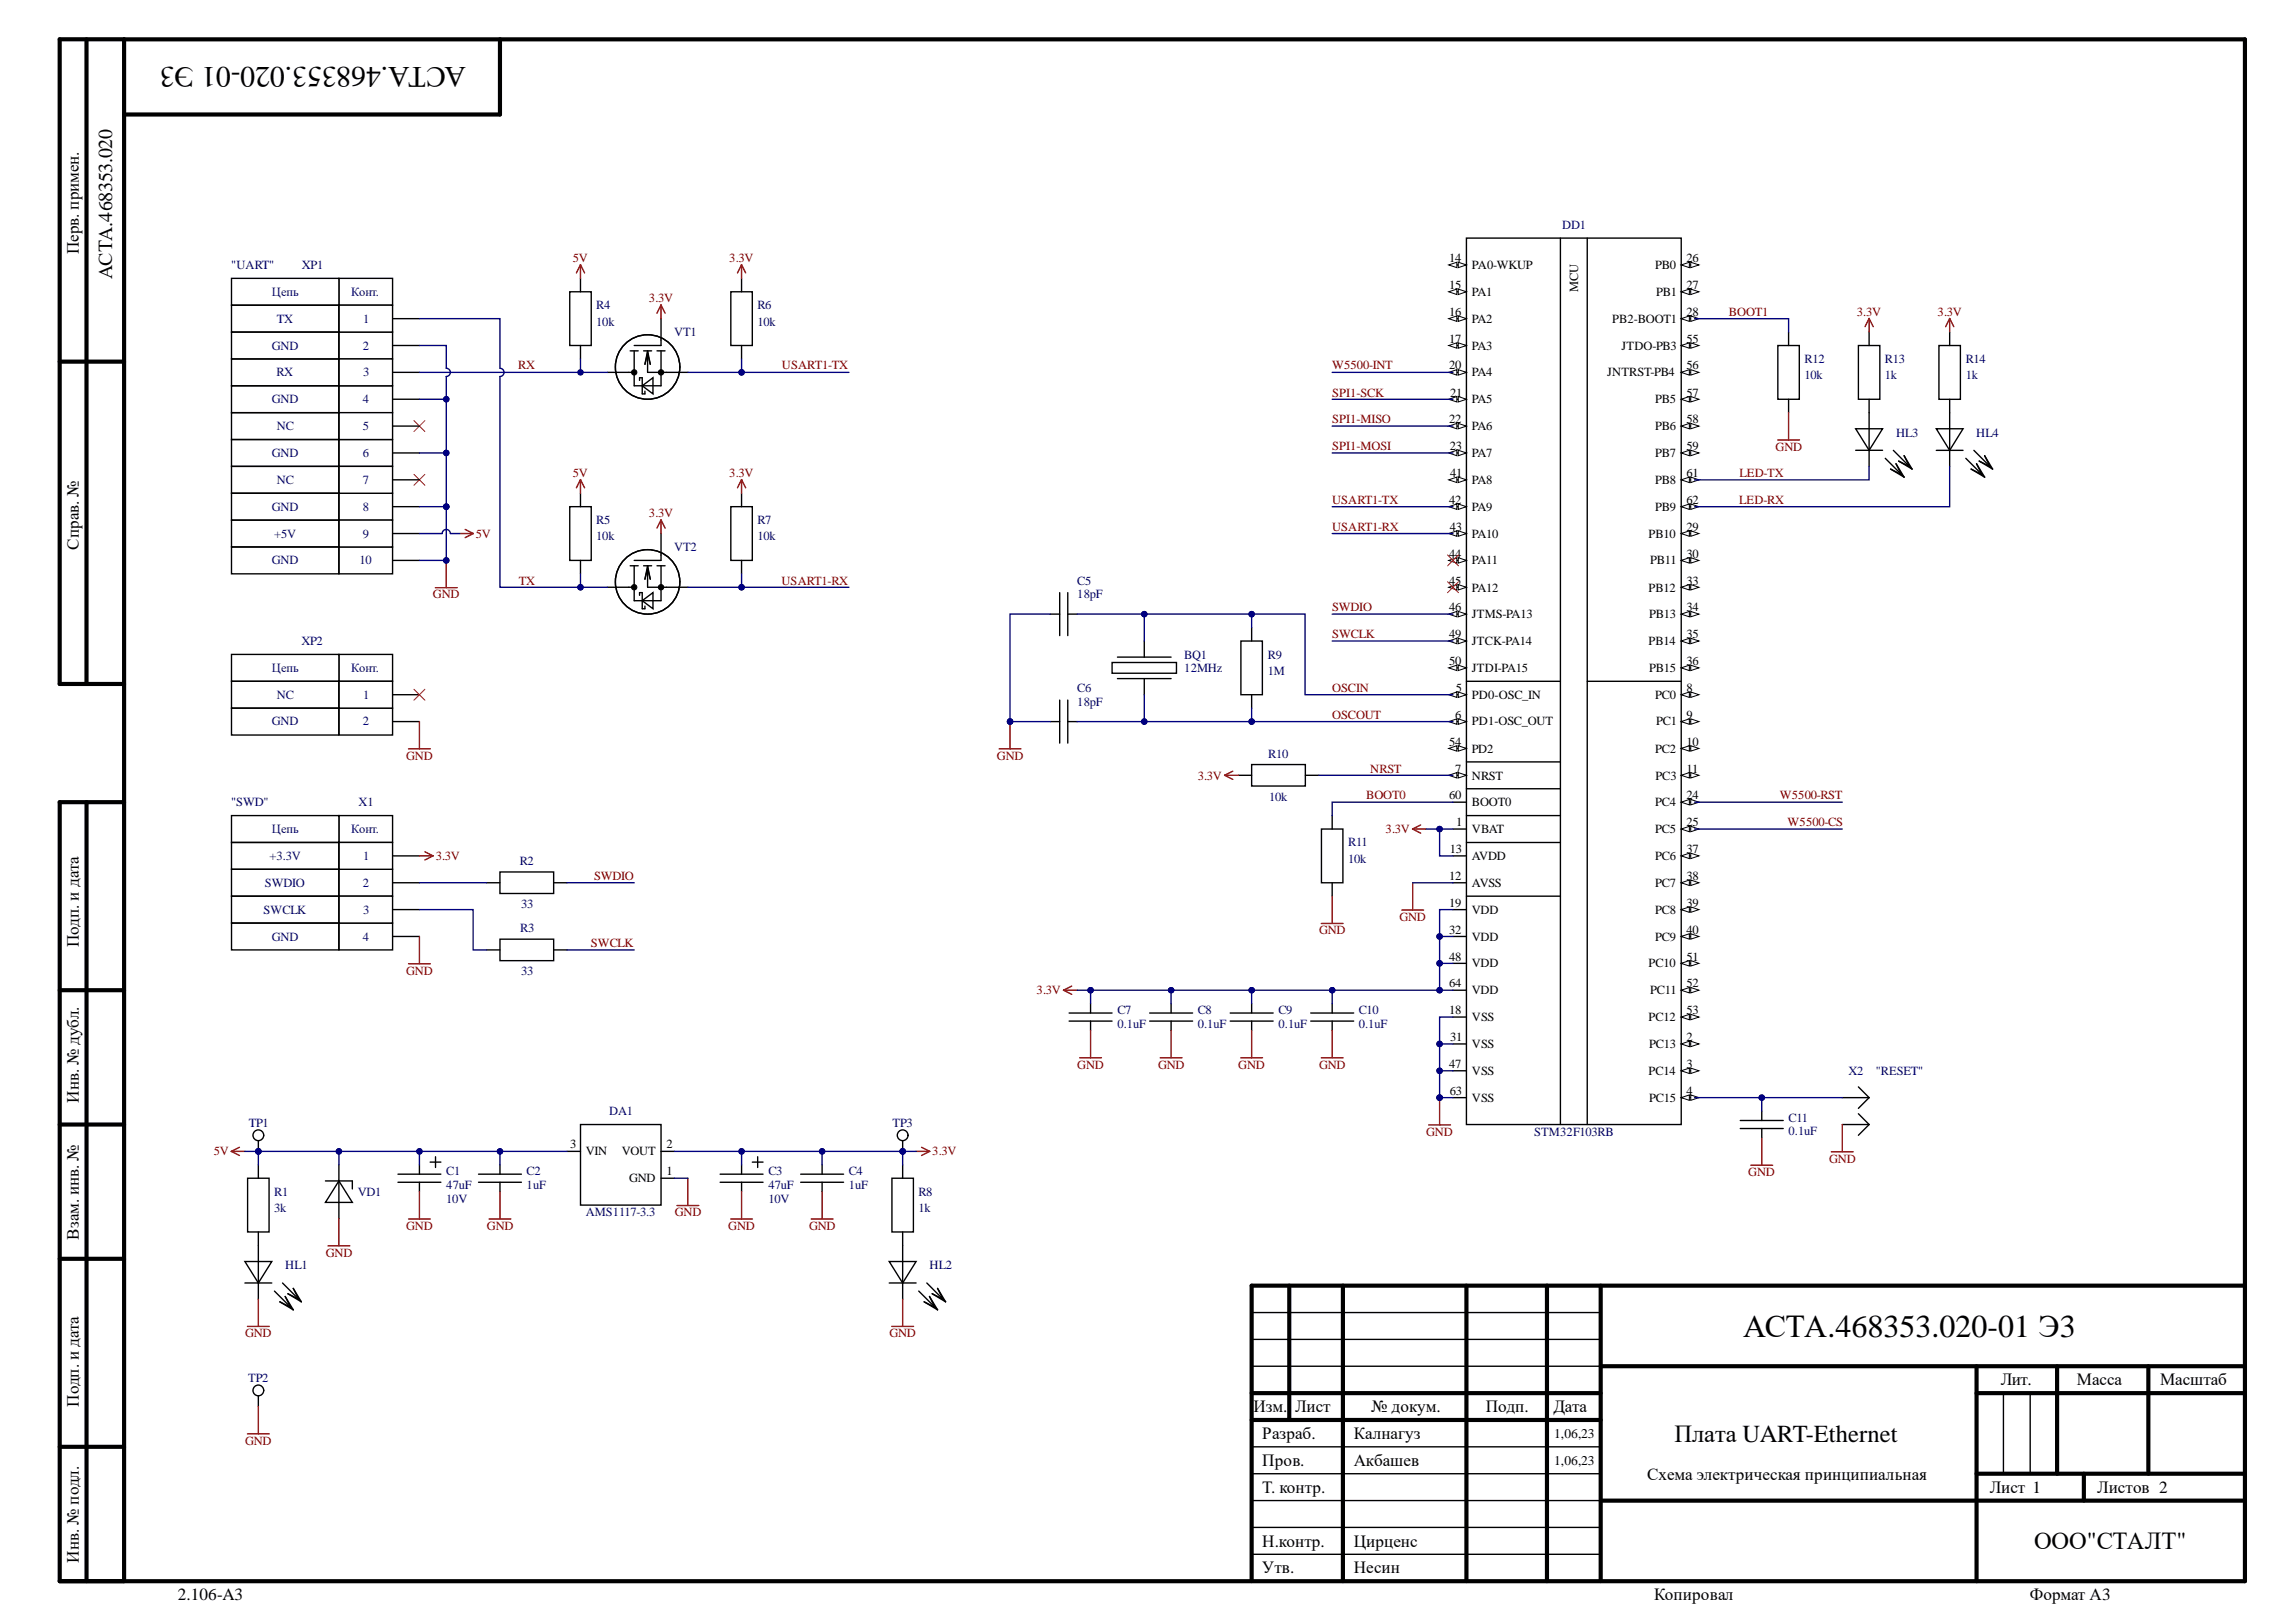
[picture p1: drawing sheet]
<svg xmlns="http://www.w3.org/2000/svg" width="420mm" height="297mm" viewBox="0 0 420 297" stroke-linecap="round" stroke-linejoin="round" font-family="sans-serif">
<defs><g id="words">
<text font-size="5.8" x="319.2" y="244.7">АСТА.468353.020-01 Э3</text>
<text font-size="5.4" x="85.3" y="12.3" transform="rotate(-180 85.3 12.3)">АСТА.468353.020-01 Э3</text>
<g font-size="4.5">
<text x="306.6" y="263.9">Плата UART-Ethernet</text>
<text x="372.4" y="283.5">ООО&quot;СТАЛТ&quot;</text>
</g>
<text font-size="3.6" x="20.5" y="51" transform="rotate(-90 20.5 51)">АСТА.468353.020</text>
<g font-size="3.1">
<text x="14.4" y="46.5" transform="rotate(-90 14.4 46.5)">Перв. примен.</text>
<text x="14.4" y="100.6" transform="rotate(-90 14.4 100.6)">Справ. №</text>
<text x="14.4" y="173.3" transform="rotate(-90 14.4 173.3)">Подп. и дата</text>
<text x="14.4" y="201.8" transform="rotate(-90 14.4 201.8)">Инв. № дубл.</text>
<text x="14.4" y="226.9" transform="rotate(-90 14.4 226.9)">Взам. инв. №</text>
<text x="14.4" y="257.4" transform="rotate(-90 14.4 257.4)">Подп. и дата</text>
<text x="366.3" y="253.6">Лит.</text>
<text x="380.2" y="253.6">Масса</text>
<text x="395.5" y="253.6">Масштаб</text>
<text x="229.5" y="258.5">Изм.</text>
<text x="231.1" y="263.4">Разраб.</text>
<text x="237.1" y="258.5">Лист</text>
<text x="247.8" y="263.4">Калнагуз</text>
<text x="251" y="258.5">№ докум.</text>
<text x="272" y="258.5">Подп.</text>
<text x="284.4" y="258.5">Дата</text>
<text x="231.1" y="268.3">Пров.</text>
<text x="247.8" y="268.3">Акбашев</text>
<text x="231.1" y="273.2">Т. контр.</text>
<text x="301.6" y="270.8">Схема электрическая принципиальная</text>
<text x="364.3" y="273.2">Лист 1</text>
<text x="384" y="273.2">Листов 2</text>
<text x="14.4" y="286" transform="rotate(-90 14.4 286)">Инв. № подл.</text>
<text x="231.1" y="288">Утв.</text>
<text x="231.1" y="283.1">Н.контр.</text>
<text x="247.8" y="283.1">Цирценс</text>
<text x="247.8" y="288">Несин</text>
<text x="32.5" y="292.9">2.106-A3</text>
<text x="302.8" y="292.9">Копировал</text>
<text x="371.6" y="292.9">Формат А3</text>
</g>
<g font-size="2.5">
<text x="284.5" y="263.2">1,06,23</text>
<text x="284.5" y="268.1">1,06,23</text>
</g>
<g font-size="2.3" fill="#000080">
<text x="286" y="41.8">DD1</text>
<text x="42.3" y="49.3">&quot;UART&quot;</text>
<text x="55.3" y="49.3">XP1</text>
<text x="49.8" y="54.2">Цепь</text>
<text x="50.7" y="59.1">TX</text>
<text x="64.3" y="54.2">Конт.</text>
<text x="66.5" y="59.1">1</text>
<text x="109.2" y="59.6">10k</text>
<text x="109.2" y="56.6">R4</text>
<text x="138.7" y="59.6">10k</text>
<text x="138.7" y="56.6">R6</text>
<text x="49.8" y="64">GND</text>
<text x="66.4" y="64">2</text>
<text x="123.5" y="61.5">VT1</text>
<text x="50.6" y="68.9">RX</text>
<text x="66.5" y="68.9">3</text>
<text x="330.4" y="69.4">10k</text>
<text x="330.4" y="66.4">R12</text>
<text x="345.1" y="69.4">1k</text>
<text x="345.1" y="66.4">R13</text>
<text x="359.9" y="69.4">1k</text>
<text x="359.9" y="66.4">R14</text>
<text x="49.8" y="73.8">GND</text>
<text x="66.4" y="73.8">4</text>
<text x="49.8" y="83.7">GND</text>
<text x="50.7" y="78.8">NC</text>
<text x="66.4" y="83.7">6</text>
<text x="66.4" y="78.8">5</text>
<text x="347.1" y="80">HL3</text>
<text x="361.8" y="80">HL4</text>
<text x="50.7" y="88.6">NC</text>
<text x="66.4" y="88.6">7</text>
<text x="49.8" y="93.5">GND</text>
<text x="66.4" y="93.5">8</text>
<text x="109.2" y="95.9">R5</text>
<text x="138.7" y="95.9">R7</text>
<text x="50.2" y="98.4">+5V</text>
<text x="66.4" y="98.4">9</text>
<text x="109.2" y="98.9">10k</text>
<text x="123.5" y="100.8">VT2</text>
<text x="138.7" y="98.9">10k</text>
<text x="49.8" y="103.3">GND</text>
<text x="65.8" y="103.3">10</text>
<text x="197.2" y="107">C5</text>
<text x="197.2" y="109.4">18pF</text>
<text x="55.2" y="118.1">XP2</text>
<text x="49.8" y="123">Цепь</text>
<text x="64.3" y="123">Конт.</text>
<text x="216.8" y="123">12MHz</text>
<text x="216.8" y="120.5">BQ1</text>
<text x="232.1" y="123.5">1M</text>
<text x="232.1" y="120.5">R9</text>
<text x="50.7" y="127.9">NC</text>
<text x="66.5" y="127.9">1</text>
<text x="197.2" y="129.1">18pF</text>
<text x="197.2" y="126.6">C6</text>
<text x="49.8" y="132.8">GND</text>
<text x="66.4" y="132.8">2</text>
<text x="232.2" y="138.7">R10</text>
<text x="42.3" y="147.6">&quot;SWD&quot;</text>
<text x="65.7" y="147.6">X1</text>
<text x="232.4" y="146.6">10k</text>
<text x="49.8" y="152.5">Цепь</text>
<text x="64.3" y="152.5">Конт.</text>
<text x="246.8" y="154.9">R11</text>
<text x="49.3" y="157.4">+3.3V</text>
<text x="66.5" y="157.4">1</text>
<text x="95.1" y="158.4">R2</text>
<text x="246.8" y="157.9">10k</text>
<text x="48.2" y="167.3">SWCLK</text>
<text x="48.5" y="162.3">SWDIO</text>
<text x="66.4" y="162.3">2</text>
<text x="66.5" y="167.3">3</text>
<text x="95.4" y="166.2">33</text>
<text x="49.8" y="172.2">GND</text>
<text x="66.4" y="172.2">4</text>
<text x="95.2" y="170.6">R3</text>
<text x="95.4" y="178.5">33</text>
<text x="204.6" y="185.6">C7</text>
<text x="219.3" y="185.6">C8</text>
<text x="234.1" y="185.6">C9</text>
<text x="248.8" y="185.6">C10</text>
<text x="204.6" y="188.1">0.1uF</text>
<text x="219.3" y="188.1">0.1uF</text>
<text x="234.1" y="188.1">0.1uF</text>
<text x="248.8" y="188.1">0.1uF</text>
<text x="338.4" y="196.8">X2</text>
<text x="343.4" y="196.8">&quot;RESET&quot;</text>
<text x="45.5" y="206.3">TP1</text>
<text x="111.5" y="204.1">DA1</text>
<text x="163.4" y="206.3">TP3</text>
<text x="280.9" y="207.8">STM32F103RB</text>
<text x="327.4" y="207.7">0.1uF</text>
<text x="327.4" y="205.3">C11</text>
<text x="81.7" y="215.1">C1</text>
<text x="96.4" y="215.1">C2</text>
<text x="140.7" y="215.1">C3</text>
<text x="155.4" y="215.1">C4</text>
<text x="50.2" y="221.8">3k</text>
<text x="50.2" y="218.8">R1</text>
<text x="65.5" y="218.8">VD1</text>
<text x="81.7" y="220.1">10V</text>
<text x="81.7" y="217.6">47uF</text>
<text x="96.4" y="217.6">1uF</text>
<text x="140.7" y="220.1">10V</text>
<text x="140.7" y="217.6">47uF</text>
<text x="155.4" y="217.6">1uF</text>
<text x="168.2" y="221.8">1k</text>
<text x="168.2" y="218.8">R8</text>
<text x="107.2" y="222.5">AMS1117-3.3</text>
<text x="52.2" y="232.3">HL1</text>
<text x="170.2" y="232.3">HL2</text>
<text x="45.5" y="253">TP2</text>
</g>
<g font-size="2.3" fill="#800000">
<text x="104.9" y="47.9">5V</text>
<text x="133.5" y="47.9">3.3V</text>
<text x="118.8" y="55.4">3.3V</text>
<text x="316.5" y="57.8">BOOT1</text>
<text x="339.9" y="57.8">3.3V</text>
<text x="354.7" y="57.8">3.3V</text>
<text x="94.9" y="67.6">RX</text>
<text x="143.1" y="67.6">USART1-TX</text>
<text x="243.9" y="67.6">W5500-INT</text>
<text x="243.9" y="72.6">SPI1-SCK</text>
<text x="243.9" y="77.5">SPI1-MISO</text>
<text x="243.9" y="82.4">SPI1-MOSI</text>
<text x="325.1" y="82.5">GND</text>
<text x="104.9" y="87.3">5V</text>
<text x="133.5" y="87.3">3.3V</text>
<text x="318.5" y="87.3">LED-TX</text>
<text x="118.8" y="94.7">3.3V</text>
<text x="243.9" y="92.2">USART1-TX</text>
<text x="318.4" y="92.2">LED-RX</text>
<text x="87.1" y="98.4">5V</text>
<text x="243.9" y="97.1">USART1-RX</text>
<text x="95" y="107">TX</text>
<text x="143.1" y="107">USART1-RX</text>
<text x="79.3" y="109.5">GND</text>
<text x="243.9" y="111.9">SWDIO</text>
<text x="243.9" y="116.8">SWCLK</text>
<text x="243.9" y="126.6">OSCIN</text>
<text x="243.9" y="131.6">OSCOUT</text>
<text x="74.4" y="139">GND</text>
<text x="182.5" y="139">GND</text>
<text x="219.3" y="142.7">3.3V</text>
<text x="250.9" y="141.4">NRST</text>
<text x="250.1" y="146.3">BOOT0</text>
<text x="325.8" y="146.3">W5500-RST</text>
<text x="253.7" y="152.5">3.3V</text>
<text x="327.3" y="151.2">W5500-CS</text>
<text x="79.8" y="157.4">3.3V</text>
<text x="108.8" y="161.1">SWDIO</text>
<text x="108.2" y="173.3">SWCLK</text>
<text x="241.5" y="171">GND</text>
<text x="256.2" y="168.5">GND</text>
<text x="74.4" y="178.4">GND</text>
<text x="189.8" y="182">3.3V</text>
<text x="197.2" y="195.6">GND</text>
<text x="212" y="195.6">GND</text>
<text x="226.7" y="195.6">GND</text>
<text x="241.5" y="195.6">GND</text>
<text x="261.1" y="207.9">GND</text>
<text x="39.1" y="211.5">5V</text>
<text x="170.7" y="211.5">3.3V</text>
<text x="320.1" y="215.3">GND</text>
<text x="334.9" y="212.8">GND</text>
<text x="74.4" y="225.1">GND</text>
<text x="89.1" y="225.1">GND</text>
<text x="123.5" y="222.6">GND</text>
<text x="133.3" y="225.1">GND</text>
<text x="148.1" y="225.1">GND</text>
<text x="59.7" y="230">GND</text>
<text x="44.9" y="244.8">GND</text>
<text x="162.8" y="244.8">GND</text>
<text x="44.9" y="264.4">GND</text>
</g>
<g font-size="2.3">
<text x="265.3" y="48">14</text>
<text x="265.3" y="52.9">15</text>
<text x="269.5" y="49.3">PA0-WKUP</text>
<text x="288.9" y="53.5" transform="rotate(-90 288.9 53.5)">MCU</text>
<text x="303" y="49.3">PB0</text>
<text x="308.8" y="48">26</text>
<text x="308.8" y="52.9">27</text>
<text x="265.3" y="57.8">16</text>
<text x="269.5" y="54.2">PA1</text>
<text x="269.5" y="59.1">PA2</text>
<text x="295.2" y="59.1">PB2-BOOT1</text>
<text x="303.2" y="54.2">PB1</text>
<text x="308.8" y="57.8">28</text>
<text x="265.3" y="62.7">17</text>
<text x="269.5" y="64">PA3</text>
<text x="296.8" y="64">JTDO-PB3</text>
<text x="308.8" y="62.7">55</text>
<text x="265.3" y="67.6">20</text>
<text x="269.5" y="68.9">PA4</text>
<text x="294.2" y="68.9">JNTRST-PB4</text>
<text x="308.8" y="67.6">56</text>
<text x="265.3" y="77.5">22</text>
<text x="265.5" y="72.6">21</text>
<text x="269.5" y="73.8">PA5</text>
<text x="303" y="73.8">PB5</text>
<text x="308.8" y="72.6">57</text>
<text x="308.8" y="77.5">58</text>
<text x="265.4" y="82.4">23</text>
<text x="269.5" y="78.8">PA6</text>
<text x="269.5" y="83.7">PA7</text>
<text x="303" y="78.8">PB6</text>
<text x="303" y="83.7">PB7</text>
<text x="308.8" y="82.4">59</text>
<text x="265.5" y="87.3">41</text>
<text x="269.5" y="88.6">PA8</text>
<text x="303" y="88.6">PB8</text>
<text x="308.8" y="87.3">61</text>
<text x="265.3" y="92.2">42</text>
<text x="269.5" y="93.5">PA9</text>
<text x="303" y="93.5">PB9</text>
<text x="308.8" y="92.2">62</text>
<text x="265.4" y="97.1">43</text>
<text x="269.5" y="98.4">PA10</text>
<text x="301.8" y="98.4">PB10</text>
<text x="308.8" y="97.1">29</text>
<text x="265.3" y="102.1">44</text>
<text x="265.3" y="107">45</text>
<text x="269.5" y="103.3">PA11</text>
<text x="302.1" y="103.3">PB11</text>
<text x="308.8" y="102.1">30</text>
<text x="308.8" y="107">33</text>
<text x="265.3" y="111.9">46</text>
<text x="269.5" y="108.3">PA12</text>
<text x="269.5" y="113.2">JTMS-PA13</text>
<text x="301.8" y="108.3">PB12</text>
<text x="301.9" y="113.2">PB13</text>
<text x="308.8" y="111.9">34</text>
<text x="265.3" y="116.8">49</text>
<text x="269.5" y="118.1">JTCK-PA14</text>
<text x="301.8" y="118.1">PB14</text>
<text x="308.8" y="116.8">35</text>
<text x="265.3" y="121.7">50</text>
<text x="269.5" y="123">JTDI-PA15</text>
<text x="301.9" y="123">PB15</text>
<text x="308.8" y="121.7">36</text>
<text x="266.4" y="131.6">6</text>
<text x="266.5" y="126.6">5</text>
<text x="269.5" y="127.9">PD0-OSC_IN</text>
<text x="303" y="127.9">PC0</text>
<text x="308.8" y="126.6">8</text>
<text x="308.8" y="131.6">9</text>
<text x="265.3" y="136.5">54</text>
<text x="269.5" y="132.8">PD1-OSC_OUT</text>
<text x="269.5" y="137.8">PD2</text>
<text x="303" y="137.8">PC2</text>
<text x="303.2" y="132.8">PC1</text>
<text x="308.8" y="136.5">10</text>
<text x="266.4" y="141.4">7</text>
<text x="269.5" y="142.7">NRST</text>
<text x="303.1" y="142.7">PC3</text>
<text x="308.8" y="141.4">11</text>
<text x="265.3" y="146.3">60</text>
<text x="269.5" y="147.6">BOOT0</text>
<text x="303" y="147.6">PC4</text>
<text x="308.8" y="146.3">24</text>
<text x="266.6" y="151.2">1</text>
<text x="269.5" y="152.5">VBAT</text>
<text x="303" y="152.5">PC5</text>
<text x="308.8" y="151.2">25</text>
<text x="265.3" y="161.1">12</text>
<text x="265.4" y="156.1">13</text>
<text x="269.5" y="157.4">AVDD</text>
<text x="303" y="157.4">PC6</text>
<text x="308.8" y="156.1">37</text>
<text x="308.8" y="161.1">38</text>
<text x="265.3" y="166">19</text>
<text x="269.5" y="167.3">VDD</text>
<text x="269.5" y="162.3">AVSS</text>
<text x="303" y="162.3">PC7</text>
<text x="303" y="167.3">PC8</text>
<text x="308.8" y="166">39</text>
<text x="265.3" y="170.9">32</text>
<text x="269.5" y="172.2">VDD</text>
<text x="303" y="172.2">PC9</text>
<text x="308.8" y="170.9">40</text>
<text x="265.3" y="175.8">48</text>
<text x="269.5" y="177.1">VDD</text>
<text x="301.8" y="177.1">PC10</text>
<text x="308.8" y="175.8">51</text>
<text x="265.3" y="185.6">18</text>
<text x="265.3" y="180.7">64</text>
<text x="269.5" y="182">VDD</text>
<text x="302.1" y="182">PC11</text>
<text x="308.8" y="180.7">52</text>
<text x="308.8" y="185.6">53</text>
<text x="265.5" y="190.6">31</text>
<text x="269.5" y="186.9">VSS</text>
<text x="269.5" y="191.8">VSS</text>
<text x="301.8" y="186.9">PC12</text>
<text x="301.9" y="191.8">PC13</text>
<text x="308.8" y="190.6">2</text>
<text x="265.3" y="195.5">47</text>
<text x="269.5" y="196.8">VSS</text>
<text x="301.8" y="196.8">PC14</text>
<text x="308.8" y="195.5">3</text>
<text x="265.4" y="200.4">63</text>
<text x="269.5" y="201.7">VSS</text>
<text x="301.9" y="201.7">PC15</text>
<text x="308.8" y="200.4">4</text>
<text x="104.4" y="210.2">3</text>
<text x="107.2" y="211.5">VIN</text>
<text x="113.8" y="211.5">VOUT</text>
<text x="122" y="210.2">2</text>
<text x="122" y="215.1">1</text>
<text x="115.2" y="216.4">GND</text>
</g>
</g></defs>
<g fill="none" stroke="#000" stroke-width=".76">
<path d="M15.8 7.2v118M22.7 7.2v282.2h-11.8v-142.6h11.8M91.5 7.2v13.8h-68.8M10.9 66.2h11.8M22.7 125.2h-11.8v-118h400.1v282.2h-400.1M15.8 146.8v142.6M10.9 181.2h11.8M10.9 205.8h11.8M10.9 230.4h11.8M236 235.3v24.6M245.9 235.3v54.1M268.5 235.3v54.1"/>
<path d="M283.2 235.3v54.1M293.1 235.3v54.1M411 235.3h-181.8v54.1M229.2 255h63.9M229.2 259.9h63.9M293.1 250h117.9M361.9 255h49.1M361.9 250v39.4M376.6 250v19.7M393.3 250v19.7M10.9 264.8h11.8M293.1 274.6h117.9"/>
<path d="M361.9 269.7h49.1M381.5 269.7v4.9"/>
</g>
<path d="M229.2 250h63.9M229.2 245.1h63.9M229.2 240.2h63.9M366.8 255v14.7M371.7 255v14.7M229.2 279.5h63.9M229.2 274.6h63.9M229.2 269.7h63.9M229.2 264.8h63.9M229.2 284.5h63.9" fill="none" stroke="#000" stroke-width=".25"/>
<path d="M268.5 43.6h39.3v162.2h-39.3z" fill-rule="evenodd" fill="#fff"/>
<path d="M266 48.5h2.5M268.5 43.6h39.3v162.2h-39.3zM285.7 43.6v162.2" fill="none" stroke="#000" stroke-width=".25"/>
<path d="M267 48l1.5 .5-1.5 .5z" fill="#f8fcff"/>
<path d="M267 48l1.5 .5-1.5 .5z" fill="none" stroke="#000" stroke-width=".18"/>
<path d="M265.2 48.5l1.5-.5v1z" fill="#f8fcff"/>
<path d="M265.2 48.5l1.5-.5v1z" fill="none" stroke="#000" stroke-width=".18"/>
<path d="M266 53.4h2.5" fill="none" stroke="#000" stroke-width=".25"/>
<path d="M267 52.9l1.5 .5-1.5 .5z" fill="#f8fcff"/>
<path d="M267 52.9l1.5 .5-1.5 .5z" fill="none" stroke="#000" stroke-width=".18"/>
<path d="M265.2 53.4l1.5-.5v1z" fill="#f8fcff"/>
<path d="M265.2 53.4l1.5-.5v1z" fill="none" stroke="#000" stroke-width=".18"/>
<path d="M266 58.3h2.5" fill="none" stroke="#000" stroke-width=".25"/>
<path d="M267 57.8l1.5 .5-1.5 .5z" fill="#f8fcff"/>
<path d="M267 57.8l1.5 .5-1.5 .5z" fill="none" stroke="#000" stroke-width=".18"/>
<path d="M265.2 58.3l1.5-.5v1z" fill="#f8fcff"/>
<path d="M265.2 58.3l1.5-.5v1z" fill="none" stroke="#000" stroke-width=".18"/>
<path d="M266 63.2h2.5" fill="none" stroke="#000" stroke-width=".25"/>
<path d="M267 62.7l1.5 .5-1.5 .5z" fill="#f8fcff"/>
<path d="M267 62.7l1.5 .5-1.5 .5z" fill="none" stroke="#000" stroke-width=".18"/>
<path d="M265.2 63.2l1.5-.5v1z" fill="#f8fcff"/>
<path d="M265.2 63.2l1.5-.5v1z" fill="none" stroke="#000" stroke-width=".18"/>
<path d="M266 68.2h2.5" fill="none" stroke="#000" stroke-width=".25"/>
<path d="M267 67.7l1.5 .5-1.5 .5z" fill="#f8fcff"/>
<path d="M267 67.7l1.5 .5-1.5 .5z" fill="none" stroke="#000" stroke-width=".18"/>
<path d="M265.2 68.2l1.5-.5v1z" fill="#f8fcff"/>
<path d="M265.2 68.2l1.5-.5v1z" fill="none" stroke="#000" stroke-width=".18"/>
<path d="M266 73.1h2.5" fill="none" stroke="#000" stroke-width=".25"/>
<path d="M267 72.6l1.5 .5-1.5 .5z" fill="#f8fcff"/>
<path d="M267 72.6l1.5 .5-1.5 .5z" fill="none" stroke="#000" stroke-width=".18"/>
<path d="M265.2 73.1l1.5-.5v1z" fill="#f8fcff"/>
<path d="M265.2 73.1l1.5-.5v1z" fill="none" stroke="#000" stroke-width=".18"/>
<path d="M266 78h2.5" fill="none" stroke="#000" stroke-width=".25"/>
<path d="M267 77.5l1.5 .5-1.5 .5z" fill="#f8fcff"/>
<path d="M267 77.5l1.5 .5-1.5 .5z" fill="none" stroke="#000" stroke-width=".18"/>
<path d="M265.2 78l1.5-.5v1z" fill="#f8fcff"/>
<path d="M265.2 78l1.5-.5v1z" fill="none" stroke="#000" stroke-width=".18"/>
<path d="M266 82.9h2.5" fill="none" stroke="#000" stroke-width=".25"/>
<path d="M267 82.4l1.5 .5-1.5 .5z" fill="#f8fcff"/>
<path d="M267 82.4l1.5 .5-1.5 .5z" fill="none" stroke="#000" stroke-width=".18"/>
<path d="M265.2 82.9l1.5-.5v1z" fill="#f8fcff"/>
<path d="M265.2 82.9l1.5-.5v1z" fill="none" stroke="#000" stroke-width=".18"/>
<g fill="none" stroke="#000" stroke-width=".25">
<path d="M268.5 124.7h17.2M268.5 139.4h17.2M266 156.6h2.5M266 151.7h2.5M266 146.8h2.5M266 141.9h2.5M266 166.5h2.5M266 171.4h2.5M266 176.3h2.5M266 161.6h2.5M266 186.1h2.5M266 191.1h2.5"/>
<path d="M266 196h2.5M266 181.2h2.5M266 200.9h2.5"/>
</g>
<path d="M267 141.4l1.5 .5-1.5 .5z" fill="#f8fcff"/>
<path d="M267 141.4l1.5 .5-1.5 .5z" fill="none" stroke="#000" stroke-width=".18"/>
<path d="M265.2 141.9l1.5-.5v1z" fill="#f8fcff"/>
<path d="M265.2 141.9l1.5-.5v1z" fill="none" stroke="#000" stroke-width=".18"/>
<path d="M266 87.8h2.5" fill="none" stroke="#000" stroke-width=".25"/>
<path d="M267 87.3l1.5 .5-1.5 .5z" fill="#f8fcff"/>
<path d="M267 87.3l1.5 .5-1.5 .5z" fill="none" stroke="#000" stroke-width=".18"/>
<path d="M265.2 87.8l1.5-.5v1z" fill="#f8fcff"/>
<path d="M265.2 87.8l1.5-.5v1z" fill="none" stroke="#000" stroke-width=".18"/>
<path d="M266 92.7h2.5" fill="none" stroke="#000" stroke-width=".25"/>
<path d="M267 92.2l1.5 .5-1.5 .5z" fill="#f8fcff"/>
<path d="M267 92.2l1.5 .5-1.5 .5z" fill="none" stroke="#000" stroke-width=".18"/>
<path d="M265.2 92.7l1.5-.5v1z" fill="#f8fcff"/>
<path d="M265.2 92.7l1.5-.5v1z" fill="none" stroke="#000" stroke-width=".18"/>
<path d="M266 97.6h2.5" fill="none" stroke="#000" stroke-width=".25"/>
<path d="M267 97.2l1.5 .4-1.5 .6z" fill="#f8fcff"/>
<path d="M267 97.2l1.5 .4-1.5 .6z" fill="none" stroke="#000" stroke-width=".18"/>
<path d="M265.2 97.6l1.5-.4v1z" fill="#f8fcff"/>
<path d="M265.2 97.6l1.5-.4v1z" fill="none" stroke="#000" stroke-width=".18"/>
<path d="M266 102.6h2.5" fill="none" stroke="#000" stroke-width=".25"/>
<path d="M267 102.1l1.5 .5-1.5 .5z" fill="#f8fcff"/>
<path d="M267 102.1l1.5 .5-1.5 .5z" fill="none" stroke="#000" stroke-width=".18"/>
<path d="M265.2 102.6l1.5-.5v1z" fill="#f8fcff"/>
<path d="M265.2 102.6l1.5-.5v1z" fill="none" stroke="#000" stroke-width=".18"/>
<path d="M266 107.5h2.5" fill="none" stroke="#000" stroke-width=".25"/>
<path d="M267 107l1.5 .5-1.5 .5z" fill="#f8fcff"/>
<path d="M267 107l1.5 .5-1.5 .5z" fill="none" stroke="#000" stroke-width=".18"/>
<path d="M265.2 107.5l1.5-.5v1z" fill="#f8fcff"/>
<path d="M265.2 107.5l1.5-.5v1z" fill="none" stroke="#000" stroke-width=".18"/>
<path d="M266 112.4h2.5" fill="none" stroke="#000" stroke-width=".25"/>
<path d="M267 111.9l1.5 .5-1.5 .5z" fill="#f8fcff"/>
<path d="M267 111.9l1.5 .5-1.5 .5z" fill="none" stroke="#000" stroke-width=".18"/>
<path d="M265.2 112.4l1.5-.5v1z" fill="#f8fcff"/>
<path d="M265.2 112.4l1.5-.5v1z" fill="none" stroke="#000" stroke-width=".18"/>
<path d="M266 117.3h2.5" fill="none" stroke="#000" stroke-width=".25"/>
<path d="M267 116.8l1.5 .5-1.5 .5z" fill="#f8fcff"/>
<path d="M267 116.8l1.5 .5-1.5 .5z" fill="none" stroke="#000" stroke-width=".18"/>
<path d="M265.2 117.3l1.5-.5v1z" fill="#f8fcff"/>
<path d="M265.2 117.3l1.5-.5v1z" fill="none" stroke="#000" stroke-width=".18"/>
<path d="M266 122.2h2.5" fill="none" stroke="#000" stroke-width=".25"/>
<path d="M267 121.7l1.5 .5-1.5 .5z" fill="#f8fcff"/>
<path d="M267 121.7l1.5 .5-1.5 .5z" fill="none" stroke="#000" stroke-width=".18"/>
<path d="M265.2 122.2l1.5-.5v1z" fill="#f8fcff"/>
<path d="M265.2 122.2l1.5-.5v1z" fill="none" stroke="#000" stroke-width=".18"/>
<path d="M266 127.1h2.5" fill="none" stroke="#000" stroke-width=".25"/>
<path d="M267 126.6l1.5 .5-1.5 .5z" fill="#f8fcff"/>
<path d="M267 126.6l1.5 .5-1.5 .5z" fill="none" stroke="#000" stroke-width=".18"/>
<path d="M265.2 127.1l1.5-.5v1z" fill="#f8fcff"/>
<path d="M265.2 127.1l1.5-.5v1z" fill="none" stroke="#000" stroke-width=".18"/>
<path d="M266 132.1h2.5" fill="none" stroke="#000" stroke-width=".25"/>
<path d="M267 131.6l1.5 .5-1.5 .5z" fill="#f8fcff"/>
<path d="M267 131.6l1.5 .5-1.5 .5z" fill="none" stroke="#000" stroke-width=".18"/>
<path d="M265.2 132.1l1.5-.5v1z" fill="#f8fcff"/>
<path d="M265.2 132.1l1.5-.5v1z" fill="none" stroke="#000" stroke-width=".18"/>
<path d="M266 137h2.5M268.5 144.4h17.2" fill="none" stroke="#000" stroke-width=".25"/>
<path d="M267 136.5l1.5 .5-1.5 .5z" fill="#f8fcff"/>
<path d="M267 136.5l1.5 .5-1.5 .5z" fill="none" stroke="#000" stroke-width=".18"/>
<path d="M265.2 137l1.5-.5v1z" fill="#f8fcff"/>
<path d="M265.2 137l1.5-.5v1z" fill="none" stroke="#000" stroke-width=".18"/>
<path d="M290.6 43.6v162.2M307.8 48.5h2.5M268.5 149.3h17.2M268.5 154.2h17.2M268.5 164h17.2" fill="none" stroke="#000" stroke-width=".25"/>
<path d="M307.8 48.5l1.5-.5v1z" fill="#f8fcff"/>
<path d="M307.8 48.5l1.5-.5v1z" fill="none" stroke="#000" stroke-width=".18"/>
<path d="M309.5 48l1.5 .5-1.5 .5z" fill="#f8fcff"/>
<path d="M309.5 48l1.5 .5-1.5 .5z" fill="none" stroke="#000" stroke-width=".18"/>
<path d="M290.6 124.7h17.2M307.8 127.1h2.5" fill="none" stroke="#000" stroke-width=".25"/>
<path d="M307.8 127.1l1.5-.5v1z" fill="#f8fcff"/>
<path d="M307.8 127.1l1.5-.5v1z" fill="none" stroke="#000" stroke-width=".18"/>
<path d="M309.5 126.6l1.5 .5-1.5 .5z" fill="#f8fcff"/>
<path d="M309.5 126.6l1.5 .5-1.5 .5z" fill="none" stroke="#000" stroke-width=".18"/>
<path d="M307.8 132.1h2.5" fill="none" stroke="#000" stroke-width=".25"/>
<path d="M307.8 132.1l1.5-.5v1z" fill="#f8fcff"/>
<path d="M307.8 132.1l1.5-.5v1z" fill="none" stroke="#000" stroke-width=".18"/>
<path d="M309.5 131.6l1.5 .5-1.5 .5z" fill="#f8fcff"/>
<path d="M309.5 131.6l1.5 .5-1.5 .5z" fill="none" stroke="#000" stroke-width=".18"/>
<path d="M307.8 137h2.5" fill="none" stroke="#000" stroke-width=".25"/>
<path d="M307.8 137l1.5-.5v1z" fill="#f8fcff"/>
<path d="M307.8 137l1.5-.5v1z" fill="none" stroke="#000" stroke-width=".18"/>
<path d="M309.5 136.5l1.5 .5-1.5 .5z" fill="#f8fcff"/>
<path d="M309.5 136.5l1.5 .5-1.5 .5z" fill="none" stroke="#000" stroke-width=".18"/>
<path d="M307.8 141.9h2.5" fill="none" stroke="#000" stroke-width=".25"/>
<path d="M307.8 141.9l1.5-.5v1z" fill="#f8fcff"/>
<path d="M307.8 141.9l1.5-.5v1z" fill="none" stroke="#000" stroke-width=".18"/>
<path d="M309.5 141.4l1.5 .5-1.5 .5z" fill="#f8fcff"/>
<path d="M309.5 141.4l1.5 .5-1.5 .5z" fill="none" stroke="#000" stroke-width=".18"/>
<path d="M307.8 146.8h2.5" fill="none" stroke="#000" stroke-width=".25"/>
<path d="M307.8 146.8l1.5-.5v1z" fill="#f8fcff"/>
<path d="M307.8 146.8l1.5-.5v1z" fill="none" stroke="#000" stroke-width=".18"/>
<path d="M309.5 146.3l1.5 .5-1.5 .5z" fill="#f8fcff"/>
<path d="M309.5 146.3l1.5 .5-1.5 .5z" fill="none" stroke="#000" stroke-width=".18"/>
<path d="M307.8 151.7h2.5" fill="none" stroke="#000" stroke-width=".25"/>
<path d="M307.8 151.7l1.5-.5v1z" fill="#f8fcff"/>
<path d="M307.8 151.7l1.5-.5v1z" fill="none" stroke="#000" stroke-width=".18"/>
<path d="M309.5 151.2l1.5 .5-1.5 .5z" fill="#f8fcff"/>
<path d="M309.5 151.2l1.5 .5-1.5 .5z" fill="none" stroke="#000" stroke-width=".18"/>
<path d="M307.8 156.6h2.5" fill="none" stroke="#000" stroke-width=".25"/>
<path d="M307.8 156.6l1.5-.5v1z" fill="#f8fcff"/>
<path d="M307.8 156.6l1.5-.5v1z" fill="none" stroke="#000" stroke-width=".18"/>
<path d="M309.5 156.1l1.5 .5-1.5 .5z" fill="#f8fcff"/>
<path d="M309.5 156.1l1.5 .5-1.5 .5z" fill="none" stroke="#000" stroke-width=".18"/>
<path d="M307.8 161.6h2.5" fill="none" stroke="#000" stroke-width=".25"/>
<path d="M307.8 161.6l1.5-.5v1z" fill="#f8fcff"/>
<path d="M307.8 161.6l1.5-.5v1z" fill="none" stroke="#000" stroke-width=".18"/>
<path d="M309.5 161.1l1.5 .5-1.5 .5z" fill="#f8fcff"/>
<path d="M309.5 161.1l1.5 .5-1.5 .5z" fill="none" stroke="#000" stroke-width=".18"/>
<path d="M307.8 166.5h2.5" fill="none" stroke="#000" stroke-width=".25"/>
<path d="M307.8 166.5l1.5-.5v1z" fill="#f8fcff"/>
<path d="M307.8 166.5l1.5-.5v1z" fill="none" stroke="#000" stroke-width=".18"/>
<path d="M309.5 166l1.5 .5-1.5 .5z" fill="#f8fcff"/>
<path d="M309.5 166l1.5 .5-1.5 .5z" fill="none" stroke="#000" stroke-width=".18"/>
<path d="M307.8 171.4h2.5" fill="none" stroke="#000" stroke-width=".25"/>
<path d="M307.8 171.4l1.5-.5v1z" fill="#f8fcff"/>
<path d="M307.8 171.4l1.5-.5v1z" fill="none" stroke="#000" stroke-width=".18"/>
<path d="M309.5 170.9l1.5 .5-1.5 .5z" fill="#f8fcff"/>
<path d="M309.5 170.9l1.5 .5-1.5 .5z" fill="none" stroke="#000" stroke-width=".18"/>
<path d="M307.8 176.3h2.5" fill="none" stroke="#000" stroke-width=".25"/>
<path d="M307.8 176.3l1.5-.5v1z" fill="#f8fcff"/>
<path d="M307.8 176.3l1.5-.5v1z" fill="none" stroke="#000" stroke-width=".18"/>
<path d="M309.5 175.8l1.5 .5-1.5 .5z" fill="#f8fcff"/>
<path d="M309.5 175.8l1.5 .5-1.5 .5z" fill="none" stroke="#000" stroke-width=".18"/>
<path d="M307.8 181.2h2.5" fill="none" stroke="#000" stroke-width=".25"/>
<path d="M307.8 181.2l1.5-.5v1z" fill="#f8fcff"/>
<path d="M307.8 181.2l1.5-.5v1z" fill="none" stroke="#000" stroke-width=".18"/>
<path d="M309.5 180.7l1.5 .5-1.5 .5z" fill="#f8fcff"/>
<path d="M309.5 180.7l1.5 .5-1.5 .5z" fill="none" stroke="#000" stroke-width=".18"/>
<path d="M307.8 186.1h2.5" fill="none" stroke="#000" stroke-width=".25"/>
<path d="M307.8 186.1l1.5-.5v1z" fill="#f8fcff"/>
<path d="M307.8 186.1l1.5-.5v1z" fill="none" stroke="#000" stroke-width=".18"/>
<path d="M309.5 185.6l1.5 .5-1.5 .5z" fill="#f8fcff"/>
<path d="M309.5 185.6l1.5 .5-1.5 .5z" fill="none" stroke="#000" stroke-width=".18"/>
<path d="M307.8 53.4h2.5" fill="none" stroke="#000" stroke-width=".25"/>
<path d="M307.8 53.4l1.5-.5v1z" fill="#f8fcff"/>
<path d="M307.8 53.4l1.5-.5v1z" fill="none" stroke="#000" stroke-width=".18"/>
<path d="M309.5 52.9l1.5 .5-1.5 .5z" fill="#f8fcff"/>
<path d="M309.5 52.9l1.5 .5-1.5 .5z" fill="none" stroke="#000" stroke-width=".18"/>
<path d="M307.8 58.3h2.5" fill="none" stroke="#000" stroke-width=".25"/>
<path d="M307.8 58.3l1.5-.5v1z" fill="#f8fcff"/>
<path d="M307.8 58.3l1.5-.5v1z" fill="none" stroke="#000" stroke-width=".18"/>
<path d="M309.5 57.8l1.5 .5-1.5 .5z" fill="#f8fcff"/>
<path d="M309.5 57.8l1.5 .5-1.5 .5z" fill="none" stroke="#000" stroke-width=".18"/>
<path d="M307.8 63.2h2.5" fill="none" stroke="#000" stroke-width=".25"/>
<path d="M307.8 63.2l1.5-.5v1z" fill="#f8fcff"/>
<path d="M307.8 63.2l1.5-.5v1z" fill="none" stroke="#000" stroke-width=".18"/>
<path d="M309.5 62.7l1.5 .5-1.5 .5z" fill="#f8fcff"/>
<path d="M309.5 62.7l1.5 .5-1.5 .5z" fill="none" stroke="#000" stroke-width=".18"/>
<path d="M307.8 68.2h2.5" fill="none" stroke="#000" stroke-width=".25"/>
<path d="M307.8 68.2l1.5-.5v1z" fill="#f8fcff"/>
<path d="M307.8 68.2l1.5-.5v1z" fill="none" stroke="#000" stroke-width=".18"/>
<path d="M309.5 67.7l1.5 .5-1.5 .5z" fill="#f8fcff"/>
<path d="M309.5 67.7l1.5 .5-1.5 .5z" fill="none" stroke="#000" stroke-width=".18"/>
<path d="M307.8 73.1h2.5" fill="none" stroke="#000" stroke-width=".25"/>
<path d="M307.8 73.1l1.5-.5v1z" fill="#f8fcff"/>
<path d="M307.8 73.1l1.5-.5v1z" fill="none" stroke="#000" stroke-width=".18"/>
<path d="M309.5 72.6l1.5 .5-1.5 .5z" fill="#f8fcff"/>
<path d="M309.5 72.6l1.5 .5-1.5 .5z" fill="none" stroke="#000" stroke-width=".18"/>
<path d="M307.8 78h2.5" fill="none" stroke="#000" stroke-width=".25"/>
<path d="M307.8 78l1.5-.5v1z" fill="#f8fcff"/>
<path d="M307.8 78l1.5-.5v1z" fill="none" stroke="#000" stroke-width=".18"/>
<path d="M309.5 77.5l1.5 .5-1.5 .5z" fill="#f8fcff"/>
<path d="M309.5 77.5l1.5 .5-1.5 .5z" fill="none" stroke="#000" stroke-width=".18"/>
<path d="M307.8 92.7h2.5" fill="none" stroke="#000" stroke-width=".25"/>
<path d="M307.8 92.7l1.5-.5v1z" fill="#f8fcff"/>
<path d="M307.8 92.7l1.5-.5v1z" fill="none" stroke="#000" stroke-width=".18"/>
<path d="M309.5 92.2l1.5 .5-1.5 .5z" fill="#f8fcff"/>
<path d="M309.5 92.2l1.5 .5-1.5 .5z" fill="none" stroke="#000" stroke-width=".18"/>
<path d="M307.8 87.8h2.5" fill="none" stroke="#000" stroke-width=".25"/>
<path d="M307.8 87.8l1.5-.5v1z" fill="#f8fcff"/>
<path d="M307.8 87.8l1.5-.5v1z" fill="none" stroke="#000" stroke-width=".18"/>
<path d="M309.5 87.3l1.5 .5-1.5 .5z" fill="#f8fcff"/>
<path d="M309.5 87.3l1.5 .5-1.5 .5z" fill="none" stroke="#000" stroke-width=".18"/>
<path d="M307.8 82.9h2.5" fill="none" stroke="#000" stroke-width=".25"/>
<path d="M307.8 82.9l1.5-.5v1z" fill="#f8fcff"/>
<path d="M307.8 82.9l1.5-.5v1z" fill="none" stroke="#000" stroke-width=".18"/>
<path d="M309.5 82.4l1.5 .5-1.5 .5z" fill="#f8fcff"/>
<path d="M309.5 82.4l1.5 .5-1.5 .5z" fill="none" stroke="#000" stroke-width=".18"/>
<path d="M307.8 97.6h2.5" fill="none" stroke="#000" stroke-width=".25"/>
<path d="M307.8 97.6l1.5-.4v1z" fill="#f8fcff"/>
<path d="M307.8 97.6l1.5-.4v1z" fill="none" stroke="#000" stroke-width=".18"/>
<path d="M309.5 97.2l1.5 .4-1.5 .6z" fill="#f8fcff"/>
<path d="M309.5 97.2l1.5 .4-1.5 .6z" fill="none" stroke="#000" stroke-width=".18"/>
<path d="M307.8 102.6h2.5" fill="none" stroke="#000" stroke-width=".25"/>
<path d="M307.8 102.6l1.5-.5v1z" fill="#f8fcff"/>
<path d="M307.8 102.6l1.5-.5v1z" fill="none" stroke="#000" stroke-width=".18"/>
<path d="M309.5 102.1l1.5 .5-1.5 .5z" fill="#f8fcff"/>
<path d="M309.5 102.1l1.5 .5-1.5 .5z" fill="none" stroke="#000" stroke-width=".18"/>
<path d="M307.8 107.5h2.5" fill="none" stroke="#000" stroke-width=".25"/>
<path d="M307.8 107.5l1.5-.5v1z" fill="#f8fcff"/>
<path d="M307.8 107.5l1.5-.5v1z" fill="none" stroke="#000" stroke-width=".18"/>
<path d="M309.5 107l1.5 .5-1.5 .5z" fill="#f8fcff"/>
<path d="M309.5 107l1.5 .5-1.5 .5z" fill="none" stroke="#000" stroke-width=".18"/>
<path d="M307.8 112.4h2.5" fill="none" stroke="#000" stroke-width=".25"/>
<path d="M307.8 112.4l1.5-.5v1z" fill="#f8fcff"/>
<path d="M307.8 112.4l1.5-.5v1z" fill="none" stroke="#000" stroke-width=".18"/>
<path d="M309.5 111.9l1.5 .5-1.5 .5z" fill="#f8fcff"/>
<path d="M309.5 111.9l1.5 .5-1.5 .5z" fill="none" stroke="#000" stroke-width=".18"/>
<path d="M307.8 117.3h2.5" fill="none" stroke="#000" stroke-width=".25"/>
<path d="M307.8 117.3l1.5-.5v1z" fill="#f8fcff"/>
<path d="M307.8 117.3l1.5-.5v1z" fill="none" stroke="#000" stroke-width=".18"/>
<path d="M309.5 116.8l1.5 .5-1.5 .5z" fill="#f8fcff"/>
<path d="M309.5 116.8l1.5 .5-1.5 .5z" fill="none" stroke="#000" stroke-width=".18"/>
<path d="M307.8 122.2h2.5" fill="none" stroke="#000" stroke-width=".25"/>
<path d="M307.8 122.2l1.5-.5v1z" fill="#f8fcff"/>
<path d="M307.8 122.2l1.5-.5v1z" fill="none" stroke="#000" stroke-width=".18"/>
<path d="M309.5 121.7l1.5 .5-1.5 .5z" fill="#f8fcff"/>
<path d="M309.5 121.7l1.5 .5-1.5 .5z" fill="none" stroke="#000" stroke-width=".18"/>
<path d="M307.8 191.1h2.5" fill="none" stroke="#000" stroke-width=".25"/>
<path d="M307.8 191.1l1.5-.5v1z" fill="#f8fcff"/>
<path d="M307.8 191.1l1.5-.5v1z" fill="none" stroke="#000" stroke-width=".18"/>
<path d="M309.5 190.6l1.5 .5-1.5 .5z" fill="#f8fcff"/>
<path d="M309.5 190.6l1.5 .5-1.5 .5z" fill="none" stroke="#000" stroke-width=".18"/>
<path d="M307.8 196h2.5" fill="none" stroke="#000" stroke-width=".25"/>
<path d="M307.8 196l1.5-.5v1z" fill="#f8fcff"/>
<path d="M307.8 196l1.5-.5v1z" fill="none" stroke="#000" stroke-width=".18"/>
<path d="M309.5 195.5l1.5 .5-1.5 .5z" fill="#f8fcff"/>
<path d="M309.5 195.5l1.5 .5-1.5 .5z" fill="none" stroke="#000" stroke-width=".18"/>
<path d="M307.8 200.9h2.5" fill="none" stroke="#000" stroke-width=".25"/>
<path d="M307.8 200.9l1.5-.5v1z" fill="#f8fcff"/>
<path d="M307.8 200.9l1.5-.5v1z" fill="none" stroke="#000" stroke-width=".18"/>
<path d="M309.5 200.4l1.5 .5-1.5 .5z" fill="#f8fcff"/>
<path d="M309.5 200.4l1.5 .5-1.5 .5z" fill="none" stroke="#000" stroke-width=".18"/>
<path d="M62 159.1h9.9v4.9h-9.9z" fill-rule="evenodd" fill="#fff"/>
<path d="M62 159.1h9.9v4.9h-9.9zM71.9 156.6h4.9M71.9 161.6h4.9" fill="none" stroke="#000" stroke-width=".25"/>
<path d="M62 149.3h9.9v4.9h-9.9z" fill-rule="evenodd" fill="#fff"/>
<path d="M62 149.3h9.9v4.9h-9.9z" fill="none" stroke="#000" stroke-width=".25"/>
<path d="M62 154.2h9.9v4.9h-9.9z" fill-rule="evenodd" fill="#fff"/>
<path d="M62 154.2h9.9v4.9h-9.9z" fill="none" stroke="#000" stroke-width=".25"/>
<path d="M42.4 149.3h19.6v4.9h-19.6z" fill-rule="evenodd" fill="#fff"/>
<path d="M42.4 149.3h19.6v4.9h-19.6zM42.4 159.1h19.6v4.9h-19.6zM42.4 154.2h19.6v4.9h-19.6zM71.9 171.4h4.9" fill="none" stroke="#000" stroke-width=".25"/>
<path d="M62 168.9h9.9v5h-9.9z" fill-rule="evenodd" fill="#fff"/>
<path d="M62 168.9h9.9v5h-9.9z" fill="none" stroke="#000" stroke-width=".25"/>
<path d="M62 164h9.9v4.9h-9.9z" fill-rule="evenodd" fill="#fff"/>
<g fill="none" stroke="#000" stroke-width=".25">
<path d="M121 58.3v4.9h-4.9M111.2 68.2h4.9M115.4 64.2h1.4M116.1 64.2v6.4h4.9v-6.4M117.1 69.6v-.5h.5v3h.5v-.5M117.6 70.6l1.9-1.5v3zM117.8 64.2h1.5M118.6 64.2v4h7.3M118.6 64.2l.5 2.5-.5-2-.5 2zM120.3 64.2h1.5M42.4 164h19.6v4.9h-19.6zM42.4 168.9h19.6v5h-19.6z"/>
<path d="M62 164h9.9v4.9h-9.9zM71.9 166.5h4.9M59.6 216.1h4.9M62 213.2v2.9"/>
<circle cx="118.6" cy="67.2" r="5.9"/>
</g>
<g fill="#000">
<circle cx="116.1" cy="68.2" r=".49"/>
<circle cx="121" cy="68.2" r=".49"/>
</g>
<g fill="none" stroke="#000" stroke-width=".18">
<circle cx="116.1" cy="68.2" r=".49"/>
<circle cx="121" cy="68.2" r=".49"/>
</g>
<path d="M62 216.1l2.5 4h-4.9z" fill="#fff"/>
<path d="M62 216.1l2.5 4h-4.9zM62 216.1v6.9M64.5 216.1v1.5M87.6 214.9h7.9M87.6 216.4h7.9M91.5 213.2v1.7M91.5 216.4v1.7" fill="none" stroke="#000" stroke-width=".25"/>
<path d="M91.5 218.1v5M167.7 210.7h2.5M168.7 210l1.5 .7M170.2 210.7l-1.5 .8M89.5 223.1h4" fill="none" stroke="#800000" stroke-width=".25"/>
<path d="M106.3 205.8h14.7v14.8h-14.7z" fill-rule="evenodd" fill="#fff"/>
<path d="M103.8 210.7h2.5M106.3 205.8h14.7v14.8h-14.7zM121 210.7h2.5M121 215.6h2.5M146.6 214.9h7.8M146.6 216.4h7.8M150.5 213.2v1.7M150.5 216.4v1.7" fill="none" stroke="#000" stroke-width=".25"/>
<path d="M121 55.8l-.7 1.5M121 55.8l.8 1.5M121 55.8v2.5M42.3 210.7l1.5 .8M42.3 210.7h2.5M43.8 210l-1.5 .7M125.9 215.6v5M150.5 218.1v5M60 228h4M62 223v5M123.9 220.6h4M148.5 223.1h4" fill="none" stroke="#800000" stroke-width=".25"/>
<path d="M133.8 53.4h3.9v9.8h-3.9z" fill-rule="evenodd" fill="#fff"/>
<path d="M133.8 53.4h3.9v9.8h-3.9zM135.8 50.9v2.5M135.8 63.2v2.5" fill="none" stroke="#000" stroke-width=".25"/>
<path d="M265 101.6l2 2M267 101.6l-2 2" fill="none" stroke="#f00" stroke-width=".18"/>
<path d="M135.8 48.4l-.8 1.5M135.8 48.4l.7 1.5M135.8 48.4v2.5" fill="none" stroke="#800000" stroke-width=".25"/>
<path d="M104.3 53.4h3.9v9.8h-3.9z" fill-rule="evenodd" fill="#fff"/>
<g fill="none" stroke="#000" stroke-width=".25">
<path d="M104.3 53.4h3.9v9.8h-3.9zM106.3 50.9v2.5M106.3 63.2v2.5M121 97.6v5h-4.9M111.2 107.5h4.9M115.4 103.5h1.4M116.1 103.5v6.4h4.9v-6.4M117.1 109v-.5h.5v2.9h.5v-.5M117.6 109.9l1.9-1.4v2.9zM117.8 103.5h1.5M118.6 103.5v4h7.3M118.6 103.5l.5 2.5-.5-2-.5 2z"/>
<path d="M120.3 103.5h1.5"/>
<circle cx="118.6" cy="106.5" r="5.9"/>
</g>
<path d="M106.3 48.4l-.8 1.5M106.3 48.4l.7 1.5M106.3 48.4v2.5M121 95.1l-.7 1.5M121 95.1l.8 1.5M121 95.1v2.5" fill="none" stroke="#800000" stroke-width=".25"/>
<g fill="#000">
<circle cx="116.1" cy="107.5" r=".49"/>
<circle cx="121" cy="107.5" r=".49"/>
</g>
<g fill="none" stroke="#000" stroke-width=".18">
<circle cx="116.1" cy="107.5" r=".49"/>
<circle cx="121" cy="107.5" r=".49"/>
</g>
<path d="M133.8 92.7h3.9v9.9h-3.9z" fill-rule="evenodd" fill="#fff"/>
<path d="M133.8 92.7h3.9v9.9h-3.9zM135.8 90.3v2.4M135.8 102.6v2.4" fill="none" stroke="#000" stroke-width=".25"/>
<path d="M135.8 87.8l-.8 1.5M135.8 87.8l.7 1.5M135.8 87.8v2.5" fill="none" stroke="#800000" stroke-width=".25"/>
<path d="M104.3 92.7h3.9v9.9h-3.9z" fill-rule="evenodd" fill="#fff"/>
<path d="M104.3 92.7h3.9v9.9h-3.9zM106.3 90.3v2.4M106.3 102.6v2.4" fill="none" stroke="#000" stroke-width=".25"/>
<path d="M84.2 97.6h2.5M85.2 96.9l1.5 .7M86.7 97.6l-1.5 .8M106.3 87.8l-.8 1.5M106.3 87.8l.7 1.5M106.3 87.8v2.5M79.7 107.6h4M81.7 102.6v5" fill="none" stroke="#800000" stroke-width=".25"/>
<circle cx="81.7" cy="102.6" r=".5" fill="#000080"/>
<circle cx="81.7" cy="102.6" r=".5" fill="none" stroke="#000080" stroke-width=".18"/>
<path d="M75.8 77l2 2M77.8 77l-2 2M75.8 86.8l2 2M77.8 86.8l-2 2M265 106.5l2 2M267 106.5l-2 2" fill="none" stroke="#f00" stroke-width=".18"/>
<path d="M76.8 156.6h2.5M77.8 155.9l1.5 .7M79.3 156.6l-1.5 .8M74.8 176.4h4M76.8 171.4v5M261.6 205.9h4M263.6 200.9v5" fill="none" stroke="#800000" stroke-width=".25"/>
<circle cx="263.6" cy="200.9" r=".5" fill="#000080"/>
<circle cx="263.6" cy="200.9" r=".5" fill="none" stroke="#000080" stroke-width=".18"/>
<path d="M203.6 121.2h11.8v2h-11.8z" fill-rule="evenodd" fill="#fff"/>
<path d="M209.5 117.3v3M203.6 121.2h11.8v2h-11.8zM204.6 120.3h9.8M204.6 124.2h9.8M209.5 124.2v2.9" fill="none" stroke="#000" stroke-width=".25"/>
<path d="M182.9 137.1h4M184.9 132.1v5" fill="none" stroke="#800000" stroke-width=".25"/>
<circle cx="184.9" cy="132.1" r=".5" fill="#000080"/>
<circle cx="184.9" cy="132.1" r=".5" fill="none" stroke="#000080" stroke-width=".18"/>
<path d="M192.3 112.4h1.7M194 108.5v7.8M195.5 112.4h1.7M195.5 108.5v7.8M192.3 132.1h1.7M194 128.1v7.9M195.5 128.1v7.9M195.5 132.1h1.7" fill="none" stroke="#000" stroke-width=".25"/>
<path d="M241.9 151.7h4v9.9h-4z" fill-rule="evenodd" fill="#fff"/>
<path d="M241.9 151.7h4v9.9h-4zM243.9 149.3v2.4M243.9 161.6v2.4" fill="none" stroke="#000" stroke-width=".25"/>
<path d="M241.9 169h4M243.9 164v5" fill="none" stroke="#800000" stroke-width=".25"/>
<path d="M325.5 63.2h3.9v9.9h-3.9z" fill-rule="evenodd" fill="#fff"/>
<g fill="none" stroke="#000" stroke-width=".25">
<path d="M325.5 63.2h3.9v9.9h-3.9zM327.5 60.8v2.4M327.5 73.1v2.4M195.7 185.4h7.9M195.7 186.9h7.9M199.7 183.7v1.7M199.7 186.9v1.7M210.5 185.4h7.8M210.5 186.9h7.8M214.4 183.7v1.7M214.4 186.9v1.7M225.2 185.4h7.9"/>
<path d="M225.2 186.9h7.9M229.2 183.7v1.7M229.2 186.9v1.7M240 185.4h7.8M240 186.9h7.8M243.9 183.7v1.7M243.9 186.9v1.7"/>
</g>
<g fill="none" stroke="#800000" stroke-width=".25">
<path d="M327.5 75.5v5M325.5 80.5h4M258.6 151.7l1.5 .8M258.6 151.7h2.5M260.1 151l-1.5 .7M256.6 166.6h4M258.6 161.6v5M194.7 181.2l1.5 .8M194.7 181.2h2.5M196.2 180.5l-1.5 .7M197.7 193.6h4M199.7 188.6v5"/>
<path d="M212.4 193.6h4M214.4 188.6v5M227.2 193.6h3.9M229.2 188.6v5M241.9 193.6h4M243.9 188.6v5"/>
</g>
<path d="M229.2 139.9h9.8v4h-9.8z" fill-rule="evenodd" fill="#fff"/>
<path d="M229.2 139.9h9.8v4h-9.8zM226.7 141.9h2.5M239 141.9h2.4" fill="none" stroke="#000" stroke-width=".25"/>
<path d="M224.2 141.9l1.5 .7M224.2 141.9h2.5M225.7 141.1l-1.5 .8" fill="none" stroke="#800000" stroke-width=".25"/>
<path d="M91.5 159.6h9.9v3.9h-9.9z" fill-rule="evenodd" fill="#fff"/>
<path d="M91.5 159.6h9.9v3.9h-9.9zM89.1 161.6h2.4M101.4 161.6h2.4" fill="none" stroke="#000" stroke-width=".25"/>
<path d="M91.5 171.9h9.9v3.9h-9.9z" fill-rule="evenodd" fill="#fff"/>
<path d="M89.1 173.9h2.4M91.5 171.9h9.9v3.9h-9.9zM101.4 173.9h2.4M44.8 234.8h5M47.3 227.9v3M47.3 234.8v3" fill="none" stroke="#000" stroke-width=".25"/>
<path d="M44.8 230.9h5l-2.5 3.9z" fill="#fff"/>
<path d="M44.8 230.9h5l-2.5 3.9zM47.3 230.9v3.9M50.2 236.3l3.5 3.4M51.7 234.8l3.5 3.5M52.2 237.3l1.5 2.4-2.5-1.4 2 .9zM53.7 235.8l1.5 2.5-2.5-1.5 2 1z" fill="none" stroke="#000" stroke-width=".25"/>
<path d="M45.3 215.6h4v9.9h-4z" fill-rule="evenodd" fill="#fff"/>
<path d="M45.3 215.6h4v9.9h-4zM47.3 213.2v2.4M47.3 225.5v2.4M162.8 234.8h4.9M165.3 227.9v3M165.3 234.8v3" fill="none" stroke="#000" stroke-width=".25"/>
<path d="M47.3 237.8v5M45.3 242.8h4" fill="none" stroke="#800000" stroke-width=".25"/>
<path d="M162.8 230.9h4.9l-2.4 3.9z" fill="#fff"/>
<path d="M162.8 230.9h4.9l-2.4 3.9zM165.3 230.9v3.9M168.2 236.3l3.5 3.4M169.7 234.8l3.4 3.5M170.2 237.3l1.5 2.4-2.5-1.4 2 .9zM171.7 235.8l1.4 2.5-2.4-1.5 1.9 1z" fill="none" stroke="#000" stroke-width=".25"/>
<path d="M163.3 215.6h3.9v9.9h-3.9z" fill-rule="evenodd" fill="#fff"/>
<path d="M342.2 75.5v3M339.7 82.4h5M342.2 82.4v3M163.3 215.6h3.9v9.9h-3.9zM165.3 213.2v2.4M165.3 225.5v2.4" fill="none" stroke="#000" stroke-width=".25"/>
<path d="M165.3 237.8v5M163.3 242.8h4" fill="none" stroke="#800000" stroke-width=".25"/>
<path d="M339.7 78.5h5l-2.5 3.9z" fill="#fff"/>
<path d="M339.7 78.5h5l-2.5 3.9zM342.2 78.5v3.9M345.2 83.9l3.4 3.4M346.1 85.8l2 1-1-1.9 1.5 2.4zM346.6 82.4l3.5 3.4M348.6 83.4l1.5 2.4-2.5-1.4 2 1z" fill="none" stroke="#000" stroke-width=".25"/>
<path d="M340.2 63.2h4v9.9h-4z" fill-rule="evenodd" fill="#fff"/>
<path d="M340.2 63.2h4v9.9h-4zM342.2 60.8v2.4M342.2 73.1v2.4M356.9 75.5v3M354.5 82.4h4.9M356.9 82.4v3" fill="none" stroke="#000" stroke-width=".25"/>
<path d="M354.5 78.5h4.9l-2.5 3.9z" fill="#fff"/>
<path d="M354.5 78.5h4.9l-2.5 3.9zM356.9 78.5v3.9M359.9 83.9l3.4 3.4M360.9 85.8l1.9 1-.9-1.9 1.4 2.4zM361.4 82.4l3.4 3.4M363.3 83.4l1.5 2.4-2.4-1.4 1.9 1z" fill="none" stroke="#000" stroke-width=".25"/>
<path d="M355 63.2h3.9v9.9h-3.9z" fill-rule="evenodd" fill="#fff"/>
<path d="M355 63.2h3.9v9.9h-3.9zM356.9 60.8v2.4M356.9 73.1v2.4" fill="none" stroke="#000" stroke-width=".25"/>
<path d="M342.2 58.3l-.7 1.5M342.2 58.3l.8 1.5M342.2 58.3v2.5M356.9 58.3l-.7 1.5M356.9 58.3l.8 1.5M356.9 58.3v2.5" fill="none" stroke="#800000" stroke-width=".25"/>
<circle cx="165.3" cy="210.7" r=".5" fill="#000080"/>
<circle cx="165.3" cy="210.7" r=".5" fill="none" stroke="#000080" stroke-width=".18"/>
<path d="M165.3 208.8v1.9" fill="none" stroke="#000" stroke-width=".25"/>
<circle cx="165.3" cy="210.7" r=".5" fill="#000080"/>
<circle cx="165.3" cy="210.7" r=".5" fill="none" stroke="#000080" stroke-width=".18"/>
<circle cx="165.3" cy="207.8" r=".98" fill="none" stroke="#000" stroke-width=".25"/>
<circle cx="47.3" cy="210.7" r=".5" fill="#000080"/>
<circle cx="47.3" cy="210.7" r=".5" fill="none" stroke="#000080" stroke-width=".18"/>
<path d="M47.3 208.8v1.9" fill="none" stroke="#000" stroke-width=".25"/>
<circle cx="47.3" cy="210.7" r=".5" fill="#000080"/>
<circle cx="47.3" cy="210.7" r=".5" fill="none" stroke="#000080" stroke-width=".18"/>
<g fill="none" stroke="#000" stroke-width=".25">
<path d="M47.3 255.5v1.9"/>
<circle cx="47.3" cy="207.8" r=".98"/>
<circle cx="47.3" cy="254.5" r=".98"/>
</g>
<path d="M47.3 257.4v5M45.3 262.4h4" fill="none" stroke="#800000" stroke-width=".25"/>
<path d="M227.2 117.3h3.9v9.8h-3.9z" fill-rule="evenodd" fill="#fff"/>
<g fill="none" stroke="#000" stroke-width=".25">
<path d="M227.2 117.3h3.9v9.8h-3.9zM229.2 114.9v2.4M229.2 127.1v2.5M72.9 214.9h7.8M72.9 216.4h7.8M76.8 213.2v1.7M76.8 216.4v1.7M78.8 212.7h1.9M79.7 211.7v2M131.8 214.9h7.9M131.8 216.4h7.9M135.8 213.2v1.7"/>
<path d="M135.8 216.4v1.7M137.7 212.7h2M138.7 211.7v2"/>
</g>
<path d="M76.8 218.1v5M135.8 218.1v5M74.8 223.1h4M133.8 223.1h4" fill="none" stroke="#800000" stroke-width=".25"/>
<path d="M62 60.8h9.9v4.9h-9.9z" fill-rule="evenodd" fill="#fff"/>
<path d="M71.9 58.3h4.9M62 60.8h9.9v4.9h-9.9zM71.9 63.2h4.9" fill="none" stroke="#000" stroke-width=".25"/>
<path d="M62 50.9h9.9v5h-9.9z" fill-rule="evenodd" fill="#fff"/>
<path d="M62 50.9h9.9v5h-9.9z" fill="none" stroke="#000" stroke-width=".25"/>
<path d="M62 55.9h9.9v4.9h-9.9z" fill-rule="evenodd" fill="#fff"/>
<path d="M62 55.9h9.9v4.9h-9.9z" fill="none" stroke="#000" stroke-width=".25"/>
<path d="M42.4 50.9h19.6v5h-19.6z" fill-rule="evenodd" fill="#fff"/>
<path d="M42.4 50.9h19.6v5h-19.6zM42.4 55.9h19.6v4.9h-19.6zM42.4 60.8h19.6v4.9h-19.6zM71.9 73.1h4.9" fill="none" stroke="#000" stroke-width=".25"/>
<path d="M62 70.6h9.9v4.9h-9.9z" fill-rule="evenodd" fill="#fff"/>
<path d="M62 70.6h9.9v4.9h-9.9z" fill="none" stroke="#000" stroke-width=".25"/>
<path d="M62 65.7h9.9v4.9h-9.9z" fill-rule="evenodd" fill="#fff"/>
<path d="M62 65.7h9.9v4.9h-9.9zM71.9 68.2h4.9M71.9 82.9h4.9" fill="none" stroke="#000" stroke-width=".25"/>
<path d="M62 80.4h9.9v5h-9.9z" fill-rule="evenodd" fill="#fff"/>
<path d="M62 80.4h9.9v5h-9.9z" fill="none" stroke="#000" stroke-width=".25"/>
<path d="M62 75.5h9.9v4.9h-9.9z" fill-rule="evenodd" fill="#fff"/>
<path d="M62 75.5h9.9v4.9h-9.9zM71.9 78h4.9M71.9 92.7h4.9" fill="none" stroke="#000" stroke-width=".25"/>
<path d="M62 90.3h9.9v4.9h-9.9z" fill-rule="evenodd" fill="#fff"/>
<path d="M62 90.3h9.9v4.9h-9.9z" fill="none" stroke="#000" stroke-width=".25"/>
<path d="M62 85.4h9.9v4.9h-9.9z" fill-rule="evenodd" fill="#fff"/>
<path d="M62 85.4h9.9v4.9h-9.9zM71.9 87.8h4.9M71.9 102.6h4.9" fill="none" stroke="#000" stroke-width=".25"/>
<path d="M62 100.1h9.9v4.9h-9.9z" fill-rule="evenodd" fill="#fff"/>
<path d="M62 100.1h9.9v4.9h-9.9z" fill="none" stroke="#000" stroke-width=".25"/>
<path d="M62 95.2h9.9v4.9h-9.9z" fill-rule="evenodd" fill="#fff"/>
<path d="M42.4 70.6h19.6v4.9h-19.6zM42.4 65.7h19.6v4.9h-19.6zM42.4 75.5h19.6v4.9h-19.6zM42.4 80.4h19.6v5h-19.6zM42.4 90.3h19.6v4.9h-19.6zM42.4 85.4h19.6v4.9h-19.6zM42.4 95.2h19.6v4.9h-19.6zM62 95.2h9.9v4.9h-9.9zM71.9 97.6h4.9M42.4 100.1h19.6v4.9h-19.6z" fill="none" stroke="#000" stroke-width=".25"/>
<path d="M62 129.6h9.9v4.9h-9.9z" fill-rule="evenodd" fill="#fff"/>
<path d="M62 129.6h9.9v4.9h-9.9zM71.9 132.1h4.9M71.9 127.1h4.9" fill="none" stroke="#000" stroke-width=".25"/>
<path d="M62 119.8h9.9v4.9h-9.9z" fill-rule="evenodd" fill="#fff"/>
<path d="M62 119.8h9.9v4.9h-9.9z" fill="none" stroke="#000" stroke-width=".25"/>
<path d="M62 124.7h9.9v4.9h-9.9z" fill-rule="evenodd" fill="#fff"/>
<path d="M62 124.7h9.9v4.9h-9.9z" fill="none" stroke="#000" stroke-width=".25"/>
<path d="M42.4 119.8h19.6v4.9h-19.6z" fill-rule="evenodd" fill="#fff"/>
<path d="M42.4 119.8h19.6v4.9h-19.6zM42.4 129.6h19.6v4.9h-19.6zM42.4 124.7h19.6v4.9h-19.6z" fill="none" stroke="#000" stroke-width=".25"/>
<path d="M75.8 126.1l2 2M77.8 126.1l-2 2" fill="none" stroke="#f00" stroke-width=".18"/>
<path d="M74.8 137.1h4M76.8 132.1v5" fill="none" stroke="#800000" stroke-width=".25"/>
<path d="M62 210.7v2.5" fill="none" stroke="#000080" stroke-width=".25"/>
<circle cx="62" cy="210.7" r=".5" fill="#000080"/>
<circle cx="62" cy="210.7" r=".5" fill="none" stroke="#000080" stroke-width=".18"/>
<path d="M123.5 215.6h2.4M150.5 210.7v2.5" fill="none" stroke="#000080" stroke-width=".25"/>
<circle cx="150.5" cy="210.7" r=".5" fill="#000080"/>
<circle cx="150.5" cy="210.7" r=".5" fill="none" stroke="#000080" stroke-width=".18"/>
<path d="M76.8 68.2h34.4M135.8 65.7v2.5M243.9 92.7h22.1M243.9 97.6h22.1" fill="none" stroke="#000080" stroke-width=".25"/>
<circle cx="135.8" cy="68.2" r=".5" fill="#000080"/>
<circle cx="135.8" cy="68.2" r=".5" fill="none" stroke="#000080" stroke-width=".18"/>
<path d="M106.3 65.7v2.5" fill="none" stroke="#000080" stroke-width=".25"/>
<circle cx="106.3" cy="68.2" r=".5" fill="#000080"/>
<circle cx="106.3" cy="68.2" r=".5" fill="none" stroke="#000080" stroke-width=".18"/>
<path d="M135.8 105v2.5" fill="none" stroke="#000080" stroke-width=".25"/>
<circle cx="135.8" cy="107.5" r=".5" fill="#000080"/>
<circle cx="135.8" cy="107.5" r=".5" fill="none" stroke="#000080" stroke-width=".18"/>
<path d="M106.3 105v2.5" fill="none" stroke="#000080" stroke-width=".25"/>
<circle cx="106.3" cy="107.5" r=".5" fill="#000080"/>
<circle cx="106.3" cy="107.5" r=".5" fill="none" stroke="#000080" stroke-width=".18"/>
<path d="M76.8 92.7h4.9" fill="none" stroke="#000080" stroke-width=".25"/>
<circle cx="81.7" cy="92.7" r=".5" fill="#000080"/>
<circle cx="81.7" cy="92.7" r=".5" fill="none" stroke="#000080" stroke-width=".18"/>
<path d="M243.9 117.3h22.1M243.9 112.4h22.1M263.6 200.9h2.4" fill="none" stroke="#000080" stroke-width=".25"/>
<circle cx="263.6" cy="200.9" r=".5" fill="#000080"/>
<circle cx="263.6" cy="200.9" r=".5" fill="none" stroke="#000080" stroke-width=".18"/>
<path d="M263.6 191.1h2.4" fill="none" stroke="#000080" stroke-width=".25"/>
<circle cx="263.6" cy="191.1" r=".5" fill="#000080"/>
<circle cx="263.6" cy="191.1" r=".5" fill="none" stroke="#000080" stroke-width=".18"/>
<path d="M263.6 196h2.4" fill="none" stroke="#000080" stroke-width=".25"/>
<circle cx="263.6" cy="196" r=".5" fill="#000080"/>
<circle cx="263.6" cy="196" r=".5" fill="none" stroke="#000080" stroke-width=".18"/>
<path d="M184.9 132.1h7.4" fill="none" stroke="#000080" stroke-width=".25"/>
<circle cx="184.9" cy="132.1" r=".5" fill="#000080"/>
<circle cx="184.9" cy="132.1" r=".5" fill="none" stroke="#000080" stroke-width=".18"/>
<path d="M192.3 112.4h-7.4v19.7" fill="none" stroke="#000080" stroke-width=".25"/>
<circle cx="184.9" cy="132.1" r=".5" fill="#000080"/>
<circle cx="184.9" cy="132.1" r=".5" fill="none" stroke="#000080" stroke-width=".18"/>
<path d="M197.2 112.4h12.3" fill="none" stroke="#000080" stroke-width=".25"/>
<circle cx="209.5" cy="112.4" r=".5" fill="#000080"/>
<circle cx="209.5" cy="112.4" r=".5" fill="none" stroke="#000080" stroke-width=".18"/>
<path d="M209.5 127.1v5" fill="none" stroke="#000080" stroke-width=".25"/>
<circle cx="209.5" cy="132.1" r=".5" fill="#000080"/>
<circle cx="209.5" cy="132.1" r=".5" fill="none" stroke="#000080" stroke-width=".18"/>
<path d="M266 186.1h-2.4v14.8" fill="none" stroke="#000080" stroke-width=".25"/>
<circle cx="263.6" cy="191.1" r=".5" fill="#000080"/>
<circle cx="263.6" cy="191.1" r=".5" fill="none" stroke="#000080" stroke-width=".18"/>
<circle cx="263.6" cy="196" r=".5" fill="#000080"/>
<circle cx="263.6" cy="196" r=".5" fill="none" stroke="#000080" stroke-width=".18"/>
<circle cx="263.6" cy="200.9" r=".5" fill="#000080"/>
<circle cx="263.6" cy="200.9" r=".5" fill="none" stroke="#000080" stroke-width=".18"/>
<path d="M310.3 58.3h17.2v2.5M243.9 73.1h22.1M243.9 78h22.1M243.9 68.2h22.1M243.9 82.9h22.1M266 146.8h-22.1v2.5M310.3 146.8h27M310.3 151.7h27M263.6 176.3h2.4" fill="none" stroke="#000080" stroke-width=".25"/>
<circle cx="263.6" cy="176.3" r=".5" fill="#000080"/>
<circle cx="263.6" cy="176.3" r=".5" fill="none" stroke="#000080" stroke-width=".18"/>
<path d="M266 166.5h-2.4v4.9" fill="none" stroke="#000080" stroke-width=".25"/>
<circle cx="263.6" cy="171.4" r=".5" fill="#000080"/>
<circle cx="263.6" cy="171.4" r=".5" fill="none" stroke="#000080" stroke-width=".18"/>
<path d="M261.1 151.7h4.9" fill="none" stroke="#000080" stroke-width=".25"/>
<circle cx="263.6" cy="151.7" r=".5" fill="#000080"/>
<circle cx="263.6" cy="151.7" r=".5" fill="none" stroke="#000080" stroke-width=".18"/>
<path d="M266 171.4h-2.4v9.8" fill="none" stroke="#000080" stroke-width=".25"/>
<circle cx="263.6" cy="171.4" r=".5" fill="#000080"/>
<circle cx="263.6" cy="171.4" r=".5" fill="none" stroke="#000080" stroke-width=".18"/>
<circle cx="263.6" cy="176.3" r=".5" fill="#000080"/>
<circle cx="263.6" cy="176.3" r=".5" fill="none" stroke="#000080" stroke-width=".18"/>
<circle cx="263.6" cy="181.2" r=".5" fill="#000080"/>
<circle cx="263.6" cy="181.2" r=".5" fill="none" stroke="#000080" stroke-width=".18"/>
<path d="M263.6 151.7v4.9h2.4M258.6 161.6h7.4" fill="none" stroke="#000080" stroke-width=".25"/>
<circle cx="263.6" cy="151.7" r=".5" fill="#000080"/>
<circle cx="263.6" cy="151.7" r=".5" fill="none" stroke="#000080" stroke-width=".18"/>
<path d="M241.4 141.9h24.6M76.8 166.5h9.8v7.4h2.5M76.8 161.6h12.3M103.8 161.6h12.3M103.8 173.9h12.3M47.3 210.7v2.5" fill="none" stroke="#000080" stroke-width=".25"/>
<circle cx="47.3" cy="210.7" r=".5" fill="#000080"/>
<circle cx="47.3" cy="210.7" r=".5" fill="none" stroke="#000080" stroke-width=".18"/>
<path d="M165.3 210.7v2.5" fill="none" stroke="#000080" stroke-width=".25"/>
<circle cx="165.3" cy="210.7" r=".5" fill="#000080"/>
<circle cx="165.3" cy="210.7" r=".5" fill="none" stroke="#000080" stroke-width=".18"/>
<path d="M342.2 85.4v2.4h-31.9M356.9 85.4v7.3h-46.6M125.9 107.5h29.5" fill="none" stroke="#000080" stroke-width=".25"/>
<circle cx="135.8" cy="107.5" r=".5" fill="#000080"/>
<circle cx="135.8" cy="107.5" r=".5" fill="none" stroke="#000080" stroke-width=".18"/>
<path d="M125.9 68.2h29.5" fill="none" stroke="#000080" stroke-width=".25"/>
<circle cx="135.8" cy="68.2" r=".5" fill="#000080"/>
<circle cx="135.8" cy="68.2" r=".5" fill="none" stroke="#000080" stroke-width=".18"/>
<path d="M229.2 112.4v2.5" fill="none" stroke="#000080" stroke-width=".25"/>
<circle cx="229.2" cy="112.4" r=".5" fill="#000080"/>
<circle cx="229.2" cy="112.4" r=".5" fill="none" stroke="#000080" stroke-width=".18"/>
<path d="M229.2 129.6v2.5" fill="none" stroke="#000080" stroke-width=".25"/>
<circle cx="229.2" cy="132.1" r=".5" fill="#000080"/>
<circle cx="229.2" cy="132.1" r=".5" fill="none" stroke="#000080" stroke-width=".18"/>
<path d="M199.7 181.2v2.5" fill="none" stroke="#000080" stroke-width=".25"/>
<circle cx="199.7" cy="181.2" r=".5" fill="#000080"/>
<circle cx="199.7" cy="181.2" r=".5" fill="none" stroke="#000080" stroke-width=".18"/>
<path d="M214.4 181.2v2.5" fill="none" stroke="#000080" stroke-width=".25"/>
<circle cx="214.4" cy="181.2" r=".5" fill="#000080"/>
<circle cx="214.4" cy="181.2" r=".5" fill="none" stroke="#000080" stroke-width=".18"/>
<path d="M229.2 181.2v2.5" fill="none" stroke="#000080" stroke-width=".25"/>
<circle cx="229.2" cy="181.2" r=".5" fill="#000080"/>
<circle cx="229.2" cy="181.2" r=".5" fill="none" stroke="#000080" stroke-width=".18"/>
<path d="M243.9 181.2v2.5" fill="none" stroke="#000080" stroke-width=".25"/>
<circle cx="243.9" cy="181.2" r=".5" fill="#000080"/>
<circle cx="243.9" cy="181.2" r=".5" fill="none" stroke="#000080" stroke-width=".18"/>
<path d="M91.5 210.7v2.5" fill="none" stroke="#000080" stroke-width=".25"/>
<circle cx="91.5" cy="210.7" r=".5" fill="#000080"/>
<circle cx="91.5" cy="210.7" r=".5" fill="none" stroke="#000080" stroke-width=".18"/>
<path d="M44.8 210.7h59" fill="none" stroke="#000080" stroke-width=".25"/>
<circle cx="47.3" cy="210.7" r=".5" fill="#000080"/>
<circle cx="47.3" cy="210.7" r=".5" fill="none" stroke="#000080" stroke-width=".18"/>
<circle cx="62" cy="210.7" r=".5" fill="#000080"/>
<circle cx="62" cy="210.7" r=".5" fill="none" stroke="#000080" stroke-width=".18"/>
<circle cx="76.8" cy="210.7" r=".5" fill="#000080"/>
<circle cx="76.8" cy="210.7" r=".5" fill="none" stroke="#000080" stroke-width=".18"/>
<circle cx="91.5" cy="210.7" r=".5" fill="#000080"/>
<circle cx="91.5" cy="210.7" r=".5" fill="none" stroke="#000080" stroke-width=".18"/>
<path d="M76.8 210.7v2.5" fill="none" stroke="#000080" stroke-width=".25"/>
<circle cx="76.8" cy="210.7" r=".5" fill="#000080"/>
<circle cx="76.8" cy="210.7" r=".5" fill="none" stroke="#000080" stroke-width=".18"/>
<path d="M123.5 210.7h44.2" fill="none" stroke="#000080" stroke-width=".25"/>
<circle cx="165.3" cy="210.7" r=".5" fill="#000080"/>
<circle cx="165.3" cy="210.7" r=".5" fill="none" stroke="#000080" stroke-width=".18"/>
<circle cx="150.5" cy="210.7" r=".5" fill="#000080"/>
<circle cx="150.5" cy="210.7" r=".5" fill="none" stroke="#000080" stroke-width=".18"/>
<circle cx="135.8" cy="210.7" r=".5" fill="#000080"/>
<circle cx="135.8" cy="210.7" r=".5" fill="none" stroke="#000080" stroke-width=".18"/>
<path d="M135.8 210.7v2.5" fill="none" stroke="#000080" stroke-width=".25"/>
<circle cx="135.8" cy="210.7" r=".5" fill="#000080"/>
<circle cx="135.8" cy="210.7" r=".5" fill="none" stroke="#000080" stroke-width=".18"/>
<path d="M197.2 181.2h68.8" fill="none" stroke="#000080" stroke-width=".25"/>
<circle cx="199.7" cy="181.2" r=".5" fill="#000080"/>
<circle cx="199.7" cy="181.2" r=".5" fill="none" stroke="#000080" stroke-width=".18"/>
<circle cx="214.4" cy="181.2" r=".5" fill="#000080"/>
<circle cx="214.4" cy="181.2" r=".5" fill="none" stroke="#000080" stroke-width=".18"/>
<circle cx="229.2" cy="181.2" r=".5" fill="#000080"/>
<circle cx="229.2" cy="181.2" r=".5" fill="none" stroke="#000080" stroke-width=".18"/>
<circle cx="243.9" cy="181.2" r=".5" fill="#000080"/>
<circle cx="243.9" cy="181.2" r=".5" fill="none" stroke="#000080" stroke-width=".18"/>
<circle cx="263.6" cy="181.2" r=".5" fill="#000080"/>
<circle cx="263.6" cy="181.2" r=".5" fill="none" stroke="#000080" stroke-width=".18"/>
<path d="M81.7 92.7v9.9h-4.9" fill="none" stroke="#000080" stroke-width=".25"/>
<circle cx="81.7" cy="102.6" r=".5" fill="#000080"/>
<circle cx="81.7" cy="102.6" r=".5" fill="none" stroke="#000080" stroke-width=".18"/>
<circle cx="81.7" cy="92.7" r=".5" fill="#000080"/>
<circle cx="81.7" cy="92.7" r=".5" fill="none" stroke="#000080" stroke-width=".18"/>
<path d="M76.8 82.9h4.9" fill="none" stroke="#000080" stroke-width=".25"/>
<circle cx="81.7" cy="82.9" r=".5" fill="#000080"/>
<circle cx="81.7" cy="82.9" r=".5" fill="none" stroke="#000080" stroke-width=".18"/>
<path d="M76.8 63.2h4.9v4.2a.75 .75 0 0 1 .8 .8 .75 .75 0 0 1-.8 .7v4.2" fill="none" stroke="#000080" stroke-width=".25"/>
<circle cx="81.7" cy="73.1" r=".5" fill="#000080"/>
<circle cx="81.7" cy="73.1" r=".5" fill="none" stroke="#000080" stroke-width=".18"/>
<path d="M76.8 73.1h4.9v19.6M76.8 97.6h4.2a.75 .75 0 0 1 .7-.7 .75 .75 0 0 1 .8 .7h1.7" fill="none" stroke="#000080" stroke-width=".25"/>
<circle cx="81.7" cy="73.1" r=".5" fill="#000080"/>
<circle cx="81.7" cy="73.1" r=".5" fill="none" stroke="#000080" stroke-width=".18"/>
<circle cx="81.7" cy="82.9" r=".5" fill="#000080"/>
<circle cx="81.7" cy="82.9" r=".5" fill="none" stroke="#000080" stroke-width=".18"/>
<circle cx="81.7" cy="92.7" r=".5" fill="#000080"/>
<circle cx="81.7" cy="92.7" r=".5" fill="none" stroke="#000080" stroke-width=".18"/>
<path d="M76.8 58.3h14.7v9.1a.75 .75 0 0 1 .8 .8 .75 .75 0 0 1-.8 .7v38.6h19.7" fill="none" stroke="#000080" stroke-width=".25"/>
<circle cx="106.3" cy="107.5" r=".5" fill="#000080"/>
<circle cx="106.3" cy="107.5" r=".5" fill="none" stroke="#000080" stroke-width=".18"/>
<path d="M197.2 132.1h68.8" fill="none" stroke="#000080" stroke-width=".25"/>
<circle cx="209.5" cy="132.1" r=".5" fill="#000080"/>
<circle cx="209.5" cy="132.1" r=".5" fill="none" stroke="#000080" stroke-width=".18"/>
<circle cx="229.2" cy="132.1" r=".5" fill="#000080"/>
<circle cx="229.2" cy="132.1" r=".5" fill="none" stroke="#000080" stroke-width=".18"/>
<path d="M209.5 117.3v-4.9h29.4v14.7h27.1" fill="none" stroke="#000080" stroke-width=".25"/>
<circle cx="209.5" cy="112.4" r=".5" fill="#000080"/>
<circle cx="209.5" cy="112.4" r=".5" fill="none" stroke="#000080" stroke-width=".18"/>
<circle cx="229.2" cy="112.4" r=".5" fill="#000080"/>
<circle cx="229.2" cy="112.4" r=".5" fill="none" stroke="#000080" stroke-width=".18"/>
<path d="M340.2 198.9l2 2M337.3 200.9h4.9M337.3 205.8h4.9M340.2 203.8l2 2M342.2 200.9l-2 2M342.2 205.8l-2 2" fill="none" stroke="#000" stroke-width=".25"/>
<path d="M310.3 200.9h27" fill="none" stroke="#000080" stroke-width=".25"/>
<circle cx="322.5" cy="200.9" r=".5" fill="#000080"/>
<circle cx="322.5" cy="200.9" r=".5" fill="none" stroke="#000080" stroke-width=".18"/>
<path d="M318.6 205.1h7.9M318.6 206.5h7.9M322.5 203.3v1.8M322.5 206.5v1.8" fill="none" stroke="#000" stroke-width=".25"/>
<path d="M320.5 213.3h4M322.5 208.3v5M335.3 210.8h4M337.3 205.8v5" fill="none" stroke="#800000" stroke-width=".25"/>
<path d="M322.5 200.9v2.4" fill="none" stroke="#000080" stroke-width=".25"/>
<circle cx="322.5" cy="200.9" r=".5" fill="#000080"/>
<circle cx="322.5" cy="200.9" r=".5" fill="none" stroke="#000080" stroke-width=".18"/>
<use href="#words"/>
</svg>
